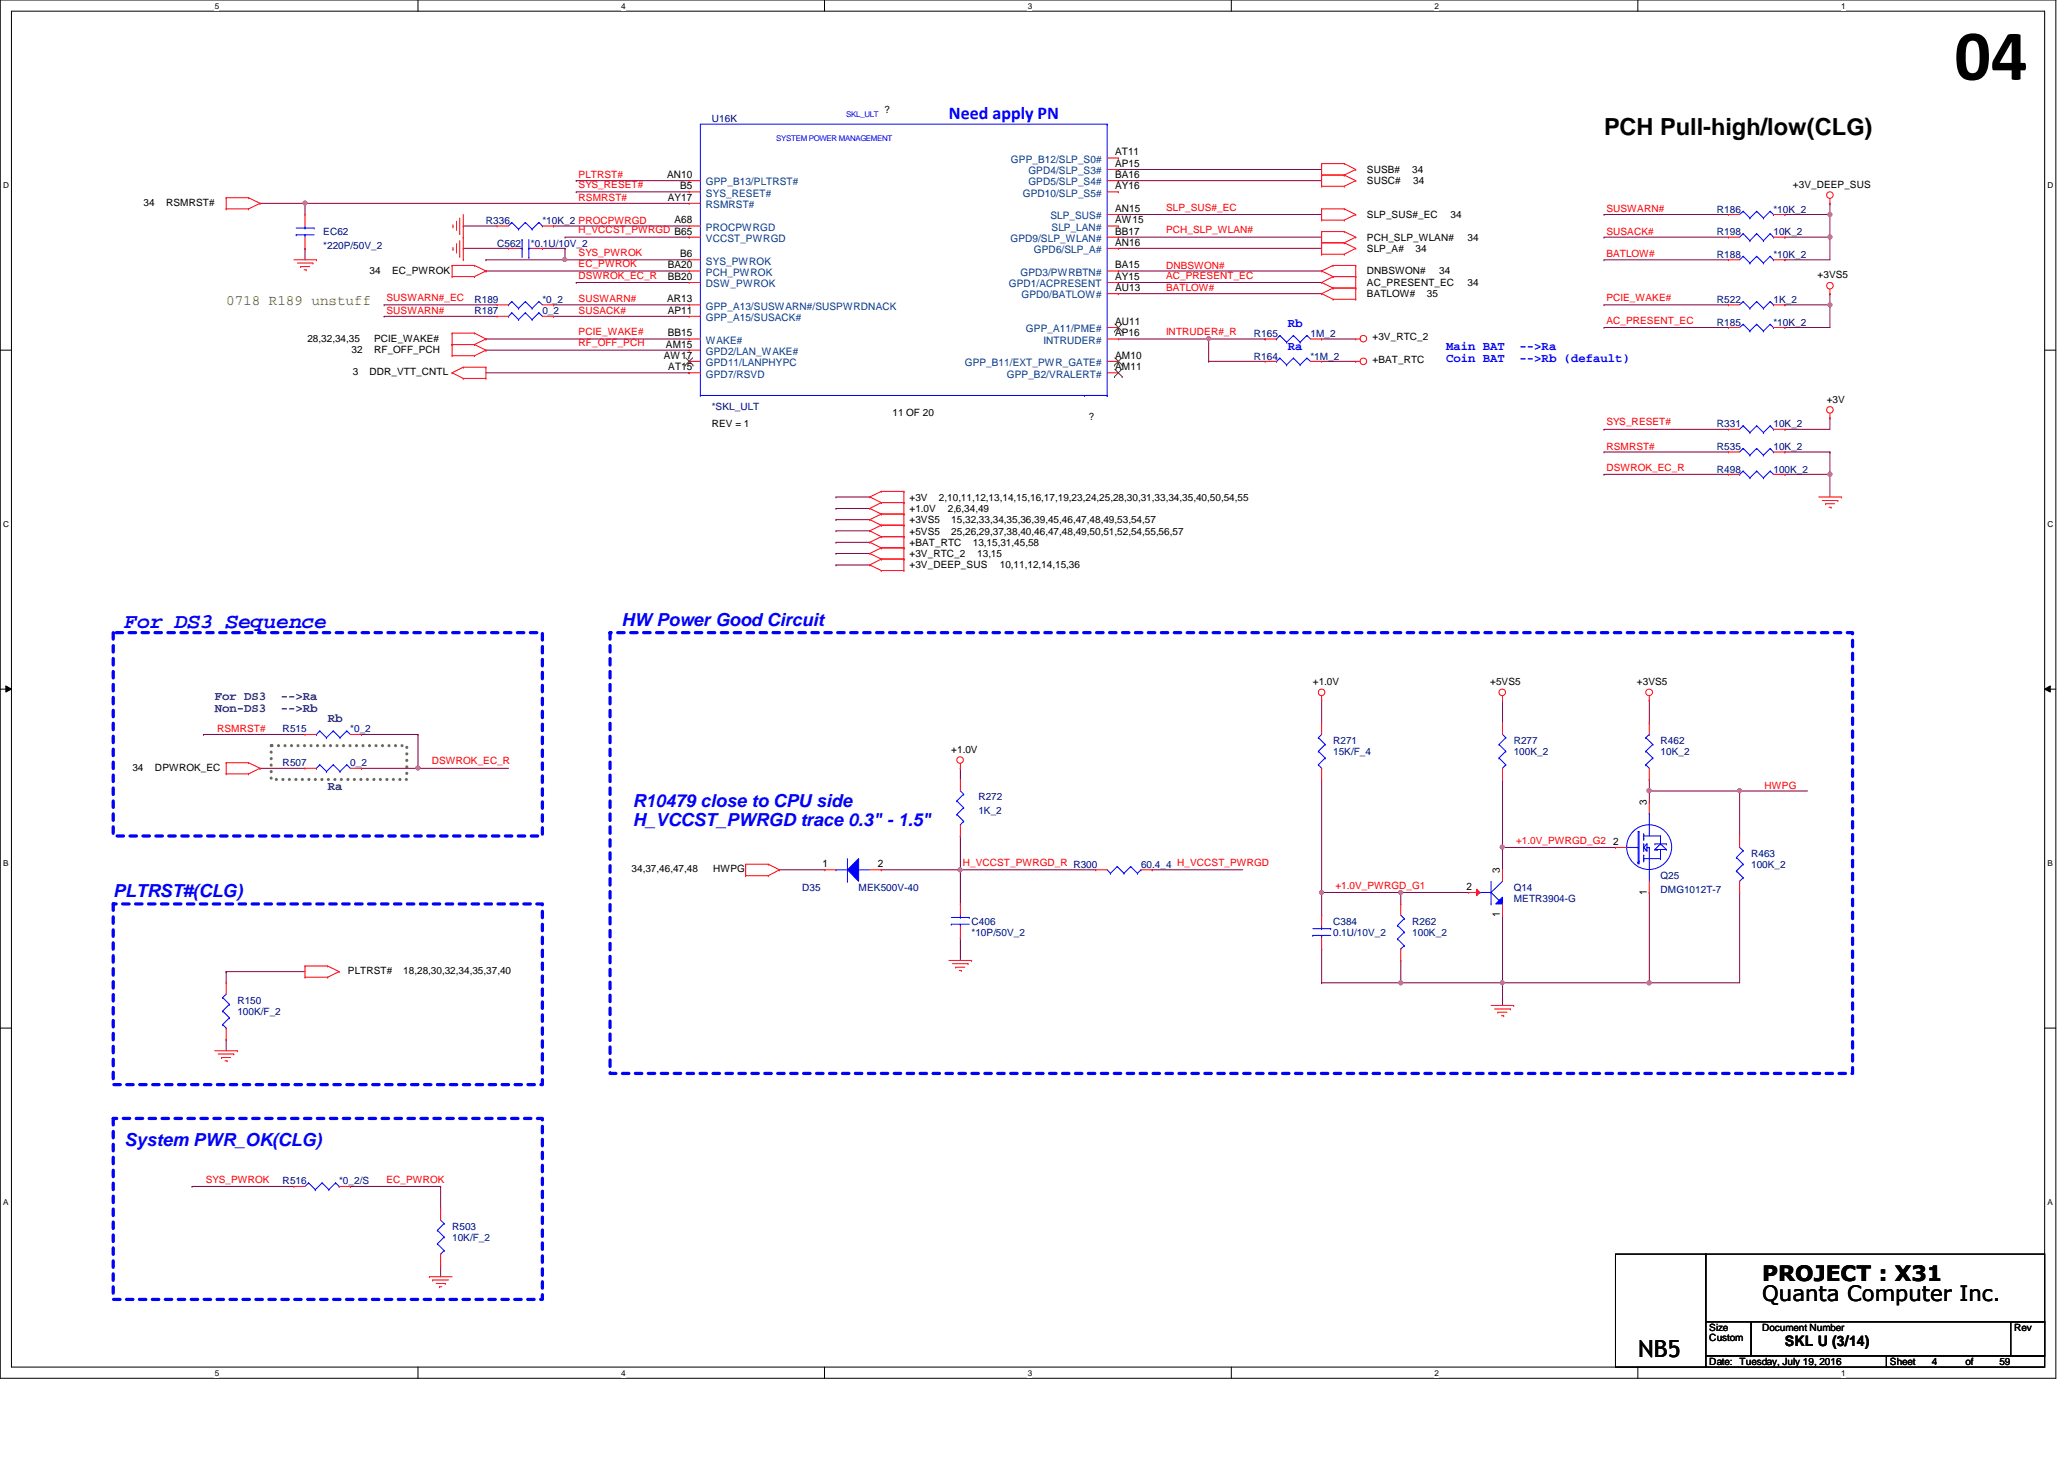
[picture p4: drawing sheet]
<svg xmlns="http://www.w3.org/2000/svg" width="297mm" height="210mm" viewBox="0 0 297 210" stroke-linecap="round" stroke-linejoin="round" font-family="sans-serif">
<defs><g id="words">
<text font-size="10.4" x="281.3" y="11.5">04</text>
<g font-size="3.4">
<text x="230.8" y="19.4">PCH Pull-high/low(CLG)</text>
<text x="235.8" y="195.2">NB5</text>
</g>
<text font-size="3" fill="#00f" x="17.9" y="90.3">For DS3 Sequence</text>
<g font-size="3">
<text x="253.6" y="184.3">PROJECT : X31</text>
<text x="253.6" y="187.2">Quanta Computer Inc.</text>
</g>
<g font-size="2.6" fill="#00f">
<text x="136.6" y="17.1">Need apply PN</text>
<text x="89.4" y="90.1">HW Power Good Circuit</text>
<text x="91.1" y="116.1">R10479 close to CPU side</text>
<text x="91.1" y="118.8">H_VCCST_PWRGD trace 0.3&quot; - 1.5&quot;</text>
<text x="16.3" y="129.1">PLTRST#(CLG)</text>
<text x="17.9" y="164.9">System PWR_OK(CLG)</text>
</g>
<text font-size="2.1" fill="#808000" x="32.6" y="43.9">0718 R189 unstuff</text>
<text font-size="2.1" x="256.9" y="193.7">SKL U (3/14)</text>
<g font-size="1.8" fill="#00f">
<text x="185.3" y="47">Rb</text>
<text x="185.3" y="50.3">Ra</text>
<text x="208.1" y="50.3">Main BAT</text>
<text x="208.1" y="52.1">Coin BAT</text>
<text x="218.7" y="50.3">--&gt;Ra</text>
<text x="218.7" y="52.1">--&gt;Rb (default)</text>
</g>
<g font-size="1.8" fill="#400080">
<text x="30.9" y="100.7">For DS3</text>
<text x="40.4" y="100.7">--&gt;Ra</text>
<text x="30.9" y="102.4">Non-DS3</text>
<text x="40.4" y="102.4">--&gt;Rb</text>
<text x="47.2" y="103.9">Rb</text>
<text x="47.2" y="113.7">Ra</text>
</g>
<g font-size="1.5" fill="#004080">
<text x="145.5" y="23.4">GPP_B12/SLP_S0#</text>
<text x="101.6" y="26.7">GPP_B13/PLTRST#</text>
<text x="101.6" y="28.3">SYS_RESET#</text>
<text x="101.6" y="29.9">RSMRST#</text>
<text x="147.2" y="28.3">GPD10/SLP_S5#</text>
<text x="148" y="25.1">GPD4/SLP_S3#</text>
<text x="148" y="26.7">GPD5/SLP_S4#</text>
<text x="101.6" y="33.2">PROCPWRGD</text>
<text x="101.6" y="34.8">VCCST_PWRGD</text>
<text x="145.4" y="34.8">GPD9/SLP_WLAN#</text>
<text x="151.2" y="31.5">SLP_SUS#</text>
<text x="151.3" y="33.2">SLP_LAN#</text>
<text x="101.6" y="38.1">SYS_PWROK</text>
<text x="101.6" y="39.7">PCH_PWROK</text>
<text x="101.6" y="41.3">DSW_PWROK</text>
<text x="145.2" y="41.3">GPD1/ACPRESENT</text>
<text x="146.9" y="39.7">GPD3/PWRBTN#</text>
<text x="148.8" y="36.4">GPD6/SLP_A#</text>
<text x="101.6" y="44.5">GPP_A13/SUSWARN#/SUSPWRDNACK</text>
<text x="101.6" y="46.2">GPP_A15/SUSACK#</text>
<text x="147" y="42.9">GPD0/BATLOW#</text>
<text x="147.7" y="47.8">GPP_A11/PME#</text>
<text x="101.6" y="49.4">WAKE#</text>
<text x="101.6" y="51.1">GPD2/LAN_WAKE#</text>
<text x="101.6" y="52.7">GPD11/LANPHYPC</text>
<text x="138.9" y="52.7">GPP_B11/EXT_PWR_GATE#</text>
<text x="150.2" y="49.4">INTRUDER#</text>
<text x="101.6" y="54.3">GPD7/RSVD</text>
<text x="144.9" y="54.3">GPP_B2/VRALERT#</text>
</g>
<g font-size="1.5">
<text x="160.5" y="22.4">AT11</text>
<text x="96" y="25.6">AN10</text>
<text x="96.1" y="28.9">AY17</text>
<text x="97.9" y="27.2">B5</text>
<text x="160.5" y="24">AP15</text>
<text x="160.5" y="25.6">BA16</text>
<text x="160.5" y="27.2">AY16</text>
<text x="97.1" y="32.1">A68</text>
<text x="160.5" y="30.5">AN15</text>
<text x="160.5" y="32.1">AW15</text>
<text x="160.5" y="33.7">BB17</text>
<text x="160.5" y="35.3">AN16</text>
<text x="96.1" y="38.6">BA20</text>
<text x="96.1" y="40.3">BB20</text>
<text x="97.9" y="37">B6</text>
<text x="160.5" y="38.6">BA15</text>
<text x="160.5" y="40.3">AY15</text>
<text x="160.5" y="41.9">AU13</text>
<text x="96" y="43.5">AR13</text>
<text x="96.1" y="45.1">AP11</text>
<text x="160.5" y="46.7">AU11</text>
<text x="95.5" y="51.6">AW17</text>
<text x="95.8" y="50">AM15</text>
<text x="96.1" y="48.4">BB15</text>
<text x="96.2" y="53.3">AT15</text>
<text x="160.5" y="48.4">AP16</text>
<text x="160.5" y="51.6">AM10</text>
<text x="160.5" y="53.3">AM11</text>
<text x="237" y="115.9" transform="rotate(-90 237 115.9)">3</text>
<text x="118.4" y="124.8">1</text>
<text x="126.3" y="124.8">2</text>
<text x="215.9" y="125.6" transform="rotate(-90 215.9 125.6)">3</text>
<text x="232.2" y="121.5">2</text>
<text x="211" y="128">2</text>
<text x="215.9" y="132" transform="rotate(-90 215.9 132)">1</text>
<text x="237" y="128.7" transform="rotate(-90 237 128.7)">1</text>
</g>
<g font-size="1.4" fill="#000080">
<text x="102.4" y="17.6">U16K</text>
<text x="46.5" y="33.9">EC62</text>
<text x="46.5" y="35.8">*220P/50V_2</text>
<text x="69.9" y="32.2">R336</text>
<text x="71.5" y="35.5">C562</text>
<text x="76.4" y="35.5">*0.1U/10V_2</text>
<text x="78.1" y="32.2">*10K_2 PROCPWRGD</text>
<text x="247.1" y="33.9">R198</text>
<text x="247.1" y="30.6">R186</text>
<text x="255.2" y="33.9">10K_2</text>
<text x="255.2" y="30.6">*10K_2</text>
<text x="247.1" y="37.1">R188</text>
<text x="255.2" y="37.1">*10K_2</text>
<text x="68.3" y="45.2">R187</text>
<text x="68.3" y="43.6">R189</text>
<text x="78.1" y="45.2">0_2</text>
<text x="78.1" y="43.6">*0_2</text>
<text x="247.1" y="43.6">R522</text>
<text x="247.1" y="46.9">R185</text>
<text x="255.2" y="43.6">1K_2</text>
<text x="255.2" y="46.9">*10K_2</text>
<text x="180.5" y="51.7">R164</text>
<text x="180.5" y="48.5">R165</text>
<text x="188.6" y="51.7">*1M_2</text>
<text x="188.6" y="48.5">1M_2</text>
<text x="102.4" y="59.1">*SKL_ULT</text>
<text x="247.1" y="64.7">R535</text>
<text x="247.1" y="61.5">R331</text>
<text x="255.2" y="64.7">10K_2</text>
<text x="255.2" y="61.5">10K_2</text>
<text x="247.1" y="68">R498</text>
<text x="255.2" y="68">100K_2</text>
<text x="40.7" y="105.4">R515</text>
<text x="50.4" y="105.4">*0_2</text>
<text x="191.9" y="107">R271</text>
<text x="217.8" y="107">R277</text>
<text x="239" y="107">R462</text>
<text x="40.7" y="110.2">R507</text>
<text x="50.4" y="110.2">0_2</text>
<text x="191.9" y="108.6">15K/F_4</text>
<text x="217.8" y="108.6">100K_2</text>
<text x="239" y="108.6">10K_2</text>
<text x="140.8" y="115.1">R272</text>
<text x="140.8" y="117.1">1K_2</text>
<text x="164.2" y="124.9">60.4_4 H_VCCST_PWRGD</text>
<text x="252" y="123.3">R463</text>
<text x="252" y="124.9">100K_2</text>
<text x="115.4" y="128.1">D35</text>
<text x="123.6" y="128.1">MEK500V-40</text>
<text x="217.8" y="128.1">Q14</text>
<text x="217.8" y="129.8">METR3904-G</text>
<text x="239" y="126.5">Q25</text>
<text x="239" y="128.4">DMG1012T-7</text>
<text x="139.8" y="133">C406</text>
<text x="139.8" y="134.6">*10P/50V_2</text>
<text x="191.9" y="133">C384</text>
<text x="191.9" y="134.6">0.1U/10V_2</text>
<text x="203.2" y="133">R262</text>
<text x="203.2" y="134.6">100K_2</text>
<text x="34.2" y="144.4">R150</text>
<text x="34.2" y="146">100K/F_2</text>
<text x="40.7" y="170.4">R516</text>
<text x="48.8" y="170.4">*0_2/S</text>
<text x="65.1" y="176.9">R503</text>
<text x="65.1" y="178.5">10K/F_2</text>
</g>
<g font-size="1.4">
<text x="127.3" y="16.3">?</text>
<text x="20.7" y="29.6">34</text>
<text x="23.9" y="29.6">RSMRST#</text>
<text x="196.7" y="26.5">SUSC#</text>
<text x="196.7" y="24.9">SUSB#</text>
<text x="203.2" y="24.9">34</text>
<text x="203.4" y="26.5">34</text>
<text x="258" y="27">+3V_DEEP_SUS</text>
<text x="196.7" y="31.4">SLP_SUS#_EC</text>
<text x="196.7" y="34.7">PCH_SLP_WLAN#</text>
<text x="208.7" y="31.4">34</text>
<text x="211.2" y="34.7">34</text>
<text x="53.2" y="39.4">34</text>
<text x="56.4" y="39.4">EC_PWROK</text>
<text x="196.7" y="39.4">DNBSWON#</text>
<text x="196.7" y="36.3">SLP_A#</text>
<text x="196.7" y="41.1">AC_PRESENT_EC</text>
<text x="203.7" y="36.3">34</text>
<text x="207.1" y="39.4">34</text>
<text x="211.2" y="41.1">34</text>
<text x="261.6" y="40">+3VS5</text>
<text x="196.7" y="42.8">BATLOW#</text>
<text x="205.4" y="42.8">35</text>
<text x="44.2" y="49.1">28,32,34,35</text>
<text x="50.6" y="50.8">32</text>
<text x="53.8" y="49.1">PCIE_WAKE#</text>
<text x="53.8" y="50.8">RF_OFF_PCH</text>
<text x="197.5" y="49">+3V_RTC_2</text>
<text x="197.5" y="52.2">+BAT_RTC</text>
<text x="50.8" y="54">3</text>
<text x="53.2" y="54">DDR_VTT_CNTL</text>
<text x="128.4" y="59.9">11 OF 20</text>
<text x="262.9" y="57.9">+3V</text>
<text x="102.4" y="61.5">REV = 1</text>
<text x="156.7" y="60.4">?</text>
<text x="130.9" y="72.1">+3V</text>
<text x="130.9" y="75.3">+3VS5</text>
<text x="130.9" y="73.7">+1.0V</text>
<text x="130.9" y="76.9">+5VS5</text>
<text x="135.1" y="72.1">2,10,11,12,13,14,15,16,17,19,23,24,25,28,30,31,33,34,35,40,50,54,55</text>
<text x="136.4" y="73.7">2,6,34,49</text>
<text x="136.9" y="75.3">15,32,33,34,35,36,39,45,46,47,48,49,53,54,57</text>
<text x="136.9" y="76.9">25,26,29,37,38,40,46,47,48,49,50,51,52,54,55,56,57</text>
<text x="130.9" y="80.2">+3V_RTC_2</text>
<text x="130.9" y="81.8">+3V_DEEP_SUS</text>
<text x="130.9" y="78.6">+BAT_RTC</text>
<text x="140" y="78.6">13,15,31,45,58</text>
<text x="140.6" y="80.2">13,15</text>
<text x="143.9" y="81.8">10,11,12,14,15,36</text>
<text x="188.9" y="98.6">+1.0V</text>
<text x="214.5" y="98.6">+5VS5</text>
<text x="235.6" y="98.6">+3VS5</text>
<text x="19" y="110.9">34</text>
<text x="22.3" y="110.9">DPWROK_EC</text>
<text x="136.9" y="108.3">+1.0V</text>
<text x="90.9" y="125.5">34,37,46,47,48</text>
<text x="102.6" y="125.5">HWPG</text>
<text x="50.1" y="140.2">PLTRST#</text>
<text x="58" y="140.2">18,28,30,32,34,35,37,40</text>
<text x="246" y="191.5">Size</text>
<text x="253.6" y="191.5">Document Number</text>
<text x="289.9" y="191.5">Rev</text>
<text x="246" y="193">Custom</text>
<text x="246" y="196.4">Date: Tuesday, July 19, 2016</text>
<text x="272" y="196.4">Sheet</text>
<text x="278" y="196.4">4</text>
<text x="282.9" y="196.4">of</text>
<text x="287.7" y="196.4">59</text>
</g>
<g font-size="1.4" fill="#f00">
<text x="83.3" y="27.1">SYS_RESET#</text>
<text x="83.3" y="25.7">PLTRST#</text>
<text x="83.3" y="28.9">RSMRST#</text>
<text x="83.3" y="33.6">H_VCCST_PWRGD B65</text>
<text x="167.8" y="30.3">SLP_SUS#_EC</text>
<text x="167.8" y="33.6">PCH_SLP_WLAN#</text>
<text x="231.2" y="33.8">SUSACK#</text>
<text x="231.2" y="30.5">SUSWARN#</text>
<text x="83.3" y="36.8">SYS_PWROK</text>
<text x="83.3" y="38.4">EC_PWROK</text>
<text x="83.3" y="40.1">DSWROK_EC_R</text>
<text x="167.8" y="38.7">DNBSWON#</text>
<text x="167.8" y="40.1">AC_PRESENT_EC</text>
<text x="167.8" y="41.9">BATLOW#</text>
<text x="231.2" y="37">BATLOW#</text>
<text x="55.6" y="45.2">SUSWARN#</text>
<text x="55.6" y="43.3">SUSWARN#_EC</text>
<text x="83.3" y="45.2">SUSACK#</text>
<text x="83.3" y="43.5">SUSWARN#</text>
<text x="231.2" y="43.3">PCIE_WAKE#</text>
<text x="231.2" y="46.6">AC_PRESENT_EC</text>
<text x="83.3" y="48.2">PCIE_WAKE#</text>
<text x="83.3" y="49.8">RF_OFF_PCH</text>
<text x="167.8" y="48.2">INTRUDER#_R</text>
<text x="231.2" y="64.7">RSMRST#</text>
<text x="231.2" y="61.2">SYS_RESET#</text>
<text x="231.2" y="67.7">DSWROK_EC_R</text>
<text x="31.2" y="105.3">RSMRST#</text>
<text x="62.1" y="110">DSWROK_EC_R</text>
<text x="254" y="113.5">HWPG</text>
<text x="138.6" y="124.6">H_VCCST_PWRGD_R R300</text>
<text x="218.2" y="121.4">+1.0V_PWRGD_G2</text>
<text x="192.2" y="127.8">+1.0V_PWRGD_G1</text>
<text x="29.6" y="170.1">SYS_PWROK</text>
<text x="55.6" y="170.1">EC_PWROK</text>
</g>
<g font-size="1.2">
<text x="30.9" y="1.2">5</text>
<text x="89.4" y="1.2">4</text>
<text x="147.9" y="1.2">3</text>
<text x="206.5" y="1.2">2</text>
<text x="265" y="1.2">1</text>
<text x=".5" y="27.1">D</text>
<text x="294.7" y="27.1">D</text>
<text x=".5" y="75.8">C</text>
<text x="294.7" y="75.8">C</text>
<text x=".5" y="124.6">B</text>
<text x="294.7" y="124.6">B</text>
<text x=".5" y="173.4">A</text>
<text x="294.7" y="173.4">A</text>
<text x="30.9" y="197.9">5</text>
<text x="89.4" y="197.9">4</text>
<text x="147.9" y="197.9">3</text>
<text x="206.5" y="197.9">2</text>
<text x="265" y="197.9">1</text>
</g>
<g font-size="1.1" fill="#00f">
<text x="121.8" y="16.9">SKL_ULT</text>
<text x="111.7" y="20.3">SYSTEM POWER MANAGEMENT</text>
</g>
</g></defs>
<path d="M0 0h295.9v198.3h-295.9zM1.6 1.6h292.7v195.1h-292.7z" fill="none" stroke="#000" stroke-width=".14"/>
<g fill="#fff">
<path d="M30.9 .2h.6v1.3h-.6z"/>
<path d="M30.9 196.8h.6v1.4h-.6z"/>
</g>
<path d="M60.2 0v1.6M60.2 196.7v1.6" fill="none" stroke="#000" stroke-width=".14"/>
<g fill="#fff">
<path d="M89.4 .2h.6v1.3h-.6z"/>
<path d="M89.4 196.8h.6v1.4h-.6z"/>
</g>
<path d="M118.7 0v1.6M118.7 196.7v1.6" fill="none" stroke="#000" stroke-width=".14"/>
<g fill="#fff">
<path d="M147.9 .2h.6v1.3h-.6z"/>
<path d="M147.9 196.8h.6v1.4h-.6z"/>
</g>
<path d="M177.2 0v1.6M177.2 196.7v1.6" fill="none" stroke="#000" stroke-width=".14"/>
<g fill="#fff">
<path d="M206.5 .2h.5v1.3h-.5z"/>
<path d="M206.5 196.8h.5v1.4h-.5z"/>
</g>
<path d="M235.7 0v1.6M235.7 196.7v1.6" fill="none" stroke="#000" stroke-width=".14"/>
<g fill="#fff">
<path d="M265 .2h.6v1.3h-.6z"/>
<path d="M265 196.8h.6v1.4h-.6z"/>
<path d="M.5 26h.8v1.3h-.8z"/>
<path d="M294.7 26h.8v1.3h-.8z"/>
<path d="M.5 74.8h.8v1.3h-.8z"/>
<path d="M294.7 74.8h.8v1.3h-.8z"/>
</g>
<path d="M0 50.4h1.6M294.3 50.4h1.6" fill="none" stroke="#000" stroke-width=".14"/>
<g fill="#fff">
<path d="M.5 123.5h.7v1.3h-.7z"/>
<path d="M294.7 123.5h.7v1.3h-.7z"/>
</g>
<path d="M0 99.1h1.6M.8 98.7l.8 .4-.8 .5zM294.3 99.1l.8-.4v.9zM294.3 99.1h1.6" fill="none" stroke="#000" stroke-width=".14"/>
<path d="M.8 98.7l.8 .4-.8 .5zM294.3 99.1l.8-.4v.9z" fill="#000"/>
<g fill="#fff">
<path d="M.5 172.3h.7v1.3h-.7z"/>
<path d="M294.7 172.3h.7v1.3h-.7z"/>
</g>
<path d="M0 147.9h1.6M294.3 147.9h1.6" fill="none" stroke="#000" stroke-width=".14"/>
<path d="M16.3 91h61.8v29.3h-61.8zM87.8 91h178.8v63.4h-178.8zM16.3 130h61.8v26h-61.8zM16.3 160.9h61.8v26h-61.8z" fill="none" stroke="#00f" stroke-width=".47" stroke-dasharray=".9 .9"/>
<path d="M39 107.3h19.5v4.8h-19.5z" fill="none" stroke="#808040" stroke-width=".47" stroke-dasharray="0 .9"/>
<g fill="none" stroke="#800040" stroke-width=".14">
<path d="M66.7 32.5h.1M66.7 35.7h.1M66.7 32.5h4.8M66.7 35.7h6.5M69.9 37.4h.1M69.9 37.4h29.3M78.1 35.7h.1M78.1 35.7h3.2M79.7 32.5h.1M79.7 32.5h19.5M81.3 35.7h.1M81.3 37.4h.1"/>
<path d="M81.3 35.7v1.7M82.9 27.6h.1M82.9 27.6h16.3"/>
</g>
<circle cx="81.3" cy="37.3" r=".3" fill="#f0f"/>
<circle cx="81.3" cy="37.3" r=".3" fill="none" stroke="#f0f" stroke-width=".14"/>
<g fill="none" stroke="#800040" stroke-width=".14">
<path d="M37.4 29.3h.1M37.4 29.3h6.5M69.9 39h.1M69.9 39h29.3M81.3 34.1h.1M81.3 34.1h17.9M82.9 26h.1M82.9 26h16.3M160.9 39h.1M160.9 30.9h.1M160.9 35.7h.1M160.9 24.4h.1"/>
<path d="M160.9 26h.1M160.9 39h29.3M160.9 26h29.3M160.9 30.9h29.3M160.9 35.7h29.3M160.9 24.4h29.3M263.4 29.3h.1M263.4 29.3v1.6M69.9 48.8h.1M69.9 48.8h29.3M82.9 40.6h.1M82.9 40.6h16.3"/>
<path d="M160.9 48.8h13M173.9 48.8h.1M190.2 48.8h.1M190.2 48.8h4.9M138.2 125.1h.1M138.2 125.1v4.9M138.2 125.1h19.5"/>
</g>
<circle cx="138.2" cy="125.1" r=".3" fill="#f0f"/>
<circle cx="138.2" cy="125.1" r=".3" fill="none" stroke="#f0f" stroke-width=".14"/>
<path d="M230.8 68.2h.1M230.8 68.2h17.9M256.9 68.2h.1M256.9 68.2h6.5M138.2 110.5h.1M138.2 110.5v1.6M112.2 125.1h.1M112.2 125.1h6.5M126.8 125.1h.1M126.8 125.1h11.4M138.2 134.9h.1M138.2 134.9v3.3" fill="none" stroke="#800040" stroke-width=".14"/>
<circle cx="263.4" cy="68.2" r=".3" fill="#f0f"/>
<circle cx="263.4" cy="68.2" r=".3" fill="none" stroke="#f0f" stroke-width=".14"/>
<g fill="none" stroke="#800040" stroke-width=".14">
<path d="M230.8 65h.1M230.8 65h17.9M256.9 65h.1M256.9 65h6.5M263.4 68.2h.1M263.4 65h.1M263.4 65v6.5M29.3 105.7h.1M29.3 105.7h14.6M52 110.5h.1M52 110.5h8.2M32.6 139.8h.1"/>
<path d="M32.6 139.8v1.6M32.6 149.5h.1M32.6 149.5v1.7"/>
</g>
<circle cx="60.2" cy="110.5" r=".3" fill="#f0f"/>
<circle cx="60.2" cy="110.5" r=".3" fill="none" stroke="#f0f" stroke-width=".14"/>
<g fill="none" stroke="#800040" stroke-width=".14">
<path d="M43.9 35.7h.1M43.9 29.3h.1M43.9 29.3v1.6M43.9 35.7v1.7M43.9 29.3h55.3M160.9 40.6h.1M160.9 42.2h.1M160.9 40.6h29.3M160.9 42.2h29.3M37.4 110.5h.1M37.4 110.5h6.5M52 105.7h.1"/>
<path d="M52 105.7h8.2M60.2 105.7h.1M60.2 110.5h.1M60.2 110.5h13M60.2 105.7v4.8"/>
</g>
<circle cx="43.9" cy="29.2" r=".3" fill="#f0f"/>
<circle cx="43.9" cy="29.2" r=".3" fill="none" stroke="#f0f" stroke-width=".14"/>
<path d="M256.9 34.1h.1M256.9 34.1h6.5" fill="none" stroke="#800040" stroke-width=".14"/>
<circle cx="263.3" cy="34.1" r=".31" fill="#f0f"/>
<circle cx="263.3" cy="34.1" r=".31" fill="none" stroke="#f0f" stroke-width=".14"/>
<path d="M230.8 34.1h.1M230.8 30.9h.1M230.8 34.1h17.9M230.8 30.9h17.9M256.9 30.9h.1M256.9 30.9h6.5M263.4 30.9h.1M263.4 30.9v3.2" fill="none" stroke="#800040" stroke-width=".14"/>
<circle cx="263.4" cy="30.9" r=".3" fill="#f0f"/>
<circle cx="263.4" cy="30.9" r=".3" fill="none" stroke="#f0f" stroke-width=".14"/>
<g fill="none" stroke="#800040" stroke-width=".14">
<path d="M230.8 37.4h.1M230.8 37.4h17.9M256.9 37.4h.1M263.4 34.1h.1M263.4 34.1v3.3h-6.5M230.8 61.8h.1M230.8 61.8h17.9M256.9 61.8h.1M263.4 60.1h.1M263.4 60.1v1.7h-6.5M216.2 112.1h.1M216.2 112.1v9.8"/>
<path d="M165.8 125.1h.1M165.8 125.1h13.1M216.2 131.7h.1M216.2 121.9h.1M216.2 131.7v9.7M216.2 121.9h16.3"/>
</g>
<circle cx="216.2" cy="121.9" r=".3" fill="#f0f"/>
<circle cx="216.2" cy="121.9" r=".3" fill="none" stroke="#f0f" stroke-width=".14"/>
<path d="M190.2 112.1v16.3M190.2 128.4h.1M216.2 121.9h.1M216.2 121.9v3.2" fill="none" stroke="#800040" stroke-width=".14"/>
<circle cx="190.2" cy="128.4" r=".3" fill="#f0f"/>
<circle cx="190.2" cy="128.4" r=".3" fill="none" stroke="#f0f" stroke-width=".14"/>
<path d="M201.6 128.4h.1M201.6 128.4h9.8" fill="none" stroke="#800040" stroke-width=".14"/>
<circle cx="201.6" cy="128.4" r=".3" fill="#f0f"/>
<circle cx="201.6" cy="128.4" r=".3" fill="none" stroke="#f0f" stroke-width=".14"/>
<path d="M190.2 136.5h.1M190.2 136.5v4.9M201.6 128.4h.1M201.6 138.2h.1M201.6 128.4v1.6M201.6 138.2v3.2M190.2 141.4h.1M190.2 141.4h26M201.6 141.4h.1M216.2 141.4h.1M216.2 141.4v3.3" fill="none" stroke="#800040" stroke-width=".14"/>
<circle cx="201.6" cy="141.4" r=".3" fill="#f0f"/>
<circle cx="201.6" cy="141.4" r=".3" fill="none" stroke="#f0f" stroke-width=".14"/>
<path d="M190.2 100.8h.1M190.2 100.8v3.2M216.2 100.8h.1M216.2 100.8v3.2M237.4 112.1h.1M237.4 112.1v1.7M250.4 128.4h.1M250.4 128.4v13M216.2 141.4h.1M216.2 141.4h21.2" fill="none" stroke="#800040" stroke-width=".14"/>
<circle cx="237.3" cy="141.4" r=".31" fill="#f0f"/>
<circle cx="237.3" cy="141.4" r=".31" fill="none" stroke="#f0f" stroke-width=".14"/>
<circle cx="216.2" cy="141.4" r=".3" fill="#f0f"/>
<circle cx="216.2" cy="141.4" r=".3" fill="none" stroke="#f0f" stroke-width=".14"/>
<path d="M237.4 113.8h.1M237.4 113.8h13M237.4 128.4h.1M237.4 128.4v13M237.4 141.4h.1M237.4 141.4h13" fill="none" stroke="#800040" stroke-width=".14"/>
<circle cx="250.4" cy="113.7" r=".3" fill="#f0f"/>
<circle cx="250.4" cy="113.7" r=".3" fill="none" stroke="#f0f" stroke-width=".14"/>
<circle cx="237.3" cy="113.7" r=".31" fill="#f0f"/>
<circle cx="237.3" cy="113.7" r=".31" fill="none" stroke="#f0f" stroke-width=".14"/>
<g fill="none" stroke="#800040" stroke-width=".14">
<path d="M160.9 34.1h.1M160.9 34.1h29.3M69.9 50.4h.1M69.9 53.6h29.3M69.9 50.4h29.3M99.2 53.6h.1M256.9 43.9h.1M263.4 42.2h.1M263.4 42.2v1.7h-6.5M237.4 113.8h.1M237.4 100.8h.1M237.4 100.8v3.2"/>
<path d="M237.4 113.8v1.6M250.4 113.8h.1M250.4 113.8v6.5M250.4 113.8h9.7M32.6 139.8h.1M32.6 139.8h11.3M138.2 120.3h.1M138.2 120.3v4.8"/>
</g>
<circle cx="263.4" cy="43.9" r=".3" fill="#f0f"/>
<circle cx="263.4" cy="43.9" r=".3" fill="none" stroke="#f0f" stroke-width=".14"/>
<g fill="none" stroke="#800040" stroke-width=".14">
<path d="M55.3 45.5h.1M55.3 45.5h16.2M79.7 45.5h.1M79.7 43.9h.1M79.7 43.9h19.5M79.7 45.5h19.5M173.9 52h.1M173.9 48.8h.1M173.9 52h8.2M173.9 48.8v3.2M190.2 52h4.9M195.1 52h.1"/>
<path d="M230.8 43.9h.1M230.8 47.1h.1M230.8 43.9h17.9M230.8 47.1h17.9M256.9 47.1h.1M263.4 43.9h.1M263.4 43.9v3.2h-6.5M120.3 76.4h.1M120.3 71.5h.1M120.3 74.8h.1M120.3 79.6h.1M120.3 73.2h.1"/>
<path d="M120.3 76.4h4.9M120.3 71.5h4.9M120.3 74.8h4.9M120.3 79.6h4.9M120.3 73.2h4.9M120.3 81.3h.1M120.3 81.3h4.9M190.2 131.7h.1M190.2 128.4h.1M190.2 128.4v3.3M190.2 128.4h11.4M27.6 170.7h.1"/>
<path d="M27.6 170.7h14.7M50.4 170.7h.1M50.4 170.7h13M63.4 170.7h.1M63.4 170.7v3.2M63.4 182h.1M63.4 182v1.7"/>
</g>
<circle cx="173.9" cy="48.7" r=".3" fill="#f0f"/>
<circle cx="173.9" cy="48.7" r=".3" fill="none" stroke="#f0f" stroke-width=".14"/>
<path d="M55.3 43.9h.1M55.3 43.9h16.2M173.9 48.8h8.2M182.1 48.8h.1M120.3 78h.1M120.3 78h4.9" fill="none" stroke="#800040" stroke-width=".14"/>
<g fill="none" stroke="#f00" stroke-width=".14">
<path d="M32.6 30.1h.1M32.6 28.4h.1M32.6 28.4h3.2M32.6 30.1h3.2M32.6 28.4v1.7M35.8 28.4h.1M35.8 30.1h.1M35.8 28.4l1.6 .9M37.4 29.3h.1M37.4 29.3l-1.6 .8M42.3 37.4h3.2M42.8 37.8h2.2"/>
<path d="M43.3 38.4h.1M43.3 38.4h1.3M43.8 38.8h.3M44.1 38.8h.1M45 37.8h.1M45.5 37.4h.1M65.1 39.8h.1M65.1 38.2h.1M65.1 38.2h3.2M65.1 39.8h3.2M65.1 38.2v1.6M65.2 32.6h.1"/>
<path d="M65.2 35.9h.1M65.2 32.3v.3M65.2 35.6v.3M65.7 31.8h.1M65.7 35.1h.1M65.7 31.8v1.3M65.7 35.1v1.3M66.2 33.6h.1M66.2 36.9h.1M66.2 31.4v2.2M66.2 34.6v2.3M66.7 34.1h.1"/>
<path d="M66.7 37.4h.1M66.7 30.9v6.5M68.3 38.2h.1M68.3 39.8h.1M68.3 38.2l1.6 .8M69.9 39h.1M69.9 39l-1.6 .8M190.2 39h.1M190.2 31.7h.1M190.2 30.1h.1M190.2 36.6h.1M190.2 34.9h.1"/>
<path d="M190.2 26.8h.1M190.2 25.2h.1M190.2 23.5h.1M190.2 33.3h.1M190.2 30.1h3.3M190.2 39l1.7 .8M190.2 31.7h3.3M190.2 23.5v3.3M190.2 30.1v1.6M190.2 33.3v3.3M190.2 34.9h3.3M190.2 36.6h3.3"/>
<path d="M190.2 25.2h3.3M190.2 26.8h3.3M190.2 23.5h3.3M190.2 33.3h3.3M191.9 38.2h.1M191.9 39.8h.1M191.9 38.2h3.2M191.9 38.2l-1.7 .8M191.9 39.8h3.2M191.9 39.8l-1.7 .8M193.5 30.1h.1M193.5 31.7h.1"/>
<path d="M193.5 34.9h.1M193.5 36.6h.1M193.5 25.2h.1M193.5 26.8h.1M193.5 23.5h.1M193.5 33.3h.1M193.5 30.1l1.6 .8M193.5 34.9l1.6 .8M193.5 25.2l1.6 .8M193.5 23.5l1.6 .9M193.5 33.3l1.6 .8M195.1 39.8h.1"/>
<path d="M195.1 38.2h.1M195.1 30.9h.1M195.1 35.7h.1M195.1 26h.1M195.1 24.4h.1M195.1 34.1h.1M195.1 38.2v4.9M195.1 30.9l-1.6 .8M195.1 35.7l-1.6 .9M195.1 26l-1.6 .8M195.1 24.4l-1.6 .8M195.1 34.1l-1.6 .8"/>
<path d="M263.4 29.3h.1M263.4 28.6v.7M65.1 47.9h.1M65.1 49.6h.1M65.1 53.6h.1M65.1 51.2h.1M65.1 47.9h3.2M65.1 47.9v3.3M65.1 49.6h3.2M65.1 53.6l1.6 .8M65.1 51.2h3.2M66.7 52.8h.1"/>
<path d="M66.7 54.4h.1M66.7 52.8l-1.6 .8M66.7 52.8h3.2M66.7 54.4h3.2M68.3 47.9h.1M68.3 49.6h.1M68.3 51.2h.1M68.3 47.9l1.6 .9M68.3 49.6l1.6 .8M69.9 48.8h.1M69.9 52.8h.1M69.9 54.4h.1"/>
<path d="M69.9 50.4h.1M69.9 48.8l-1.6 .8M69.9 52.8v1.6M69.9 50.4l-1.6 .8M182.1 52h.1M182.1 52h1.6M188.6 52h1.6M190.2 40.6h.1M190.2 42.2h.1M190.2 52h.1M190.2 40.6l1.7 .8M190.2 42.2l1.7 .9"/>
<path d="M191.9 41.4h.1M191.9 43.1h.1M191.9 41.4h3.2M191.9 41.4l-1.7 .8M191.9 43.1h3.2M195.1 41.4h.1M195.1 43.1h.1M195.1 48.8h.1M195.1 52h.1M195.1 48.8h.6M195.1 52h.6M248.7 43.9h.1"/>
<path d="M248.7 43.9h1.7M255.2 43.9h1.7M256.9 43.9h.1M263.4 42.2h.1M263.4 41.6v.6M263.4 59.5v.6M125.2 71.5h.1M125.2 74.8h.1M125.2 79.6h.1M125.2 73.2h.1M125.2 76.4h.1M125.2 78h.1"/>
<path d="M125.2 71.5l1.6 .8M125.2 74.8l1.6 .8M125.2 79.6l1.6 .8M125.2 73.2l1.6 .8M125.2 76.4l1.6 .8M125.2 78l1.6 .8M126.8 70.7h.1M126.8 72.3h.1M126.8 74h.1M126.8 75.6h.1M126.8 78.8h.1M126.8 77.2h.1"/>
<path d="M126.8 70.7l-1.6 .8M126.8 70.7h3.3M126.8 72.3h3.3M126.8 74l-1.6 .8M126.8 74h3.3M126.8 75.6h3.3M126.8 78.8l-1.6 .8M126.8 78.8h3.3M126.8 72.3l-1.6 .9M126.8 75.6l-1.6 .8M126.8 77.2h3.3M126.8 77.2l-1.6 .8"/>
<path d="M130.1 70.7h.1M130.1 72.3h.1M130.1 74h.1M130.1 75.6h.1M130.1 78.8h.1M130.1 77.2h.1M130.1 70.7v11.4M248.7 65h.1M248.7 68.2h.1M248.7 65h1.7M248.7 68.2h1.7M255.2 65h1.7"/>
<path d="M255.2 68.2h1.7M256.9 65h.1M256.9 68.2h.1M261.7 71.5h3.3M262.3 72h2.2M262.7 72.5h.1M262.7 72.5h1.3M263.2 73h.3M263.4 60.1h.1M263.5 73h.1M264.5 72h.1M265 71.5h.1"/>
<path d="M125.2 81.3h.1M125.2 81.3l1.6 .8M126.8 80.4h.1M126.8 82.1h.1M126.8 80.4h3.3M126.8 80.4l-1.6 .9M126.8 82.1h3.3M130.1 80.4h.1M130.1 82.1h.1M32.6 111.3h.1M32.6 109.7h.1M32.6 109.7v1.6"/>
<path d="M32.6 109.7h3.2M32.6 111.3h3.2M35.8 109.7h.1M35.8 111.3h.1M35.8 109.7l1.6 .8M37.4 110.5h.1M37.4 110.5l-1.6 .8M138.2 110.5h.1M138.2 112.1h.1M138.2 109.9v.6M138.2 112.1v1.7M138.2 118.7v1.6"/>
<path d="M190.2 100.8h.1M190.2 104h.1M190.2 112.1h.1M190.2 100.1v.7M190.2 104v1.7M190.2 110.5v1.6M216.2 100.8h.1M216.2 100.1v.7M237.4 100.8h.1M237.4 115.4h.1M237.4 100.1v.7M237.4 115.4v1.6"/>
<path d="M43.9 139h.1M43.9 139h3.3M43.9 139v1.6M47.2 139h.1M47.2 139l1.6 .8M48.8 139.8h.1M48.8 139.8l-1.6 .8M107.3 124.3h.1M107.3 126h.1M107.3 124.3h3.3M107.3 124.3v1.7M107.3 126h3.3"/>
<path d="M110.6 124.3h.1M110.6 126h.1M110.6 124.3l1.6 .8M112.2 125.1h.1M112.2 125.1l-1.6 .9M136.6 138.2h3.2M137.1 138.6h2.2M137.5 139.1h.1M137.5 139.1h1.3M138 139.6h.3M138.2 120.3h.1M138.3 139.6h.1"/>
<path d="M139.3 138.6h.1M139.8 138.2h.1M232.5 121.9h.1M232.5 121.9h1.6M237.4 128.4h.1M237.4 126.8v1.6M30.9 151.2h3.3M31.4 151.6h2.3M31.9 152.1h.1M31.9 152.1h1.3M32.4 152.6h.3M32.7 152.6h.1"/>
<path d="M33.7 151.6h.1M34.2 151.2h.1M43.9 140.6h.1M43.9 140.6h3.3M47.2 140.6h.1M214.6 144.7h3.2M215.1 145.2h2.3M215.6 145.6h.1M215.6 145.6h1.3M216.1 146.1h.3M216.4 146.1h.1M217.4 145.2h.1"/>
<path d="M217.8 144.7h.1M61.8 183.7h.1M61.8 183.7h3.3M62.3 184.1h.1M62.3 184.1h2.3M62.8 184.7h1.3M63.2 185.1h.1M63.2 185.1h.4M64.1 184.7h.1"/>
<circle cx="263.3" cy="28.1" r=".47"/>
<circle cx="196.2" cy="48.7" r=".47"/>
<circle cx="196.2" cy="52" r=".47"/>
<circle cx="263.3" cy="41.1" r=".47"/>
<circle cx="263.3" cy="59" r=".47"/>
<circle cx="190.2" cy="99.6" r=".47"/>
<circle cx="216.2" cy="99.6" r=".47"/>
<circle cx="237.3" cy="99.6" r=".48"/>
<circle cx="138.2" cy="109.3" r=".47"/>
</g>
<path d="M232.5 180.4h13v16.3h-13zM245.5 180.4h48.8v9.8h-48.8zM245.5 190.2h6.5v4.9h-6.5zM245.5 195.1h26v1.6h-26zM252 190.2h42.3v4.9h-42.3zM271.5 195.1h22.8v1.6h-22.8zM289.4 190.2h4.9v4.9h-4.9z" fill="none" stroke="#000" stroke-width=".14"/>
<g fill="none" stroke="#00f" stroke-width=".14">
<path d="M183.7 52h.1M184.2 51.5h.1M184.2 51.5l1 1M184.2 51.5l-.5 .5M185.2 52.5h.1M186.1 51.5h.1M186.1 51.5l1 1M186.1 51.5l-.9 1M187.1 52.5h.1M188.1 51.5h.1M188.1 51.5l.5 .5M188.1 51.5l-1 1"/>
<path d="M250.9 43.4h.1M250.9 43.4l-.5 .5M250.9 43.4l.9 1M251.8 44.4h.1M252.8 43.4h.1M252.8 43.4l-1 1M252.8 43.4l1 1M253.8 44.4h.1M254.8 43.4h.1M254.8 43.4l-1 1M254.8 43.4l.4 .5M255.2 43.9h.1"/>
<path d="M250.4 68.2h.1M250.9 64.5h.1M250.9 67.8h.1M250.9 64.5l-.5 .5M250.9 64.5l.9 1M250.9 67.8l.9 .9M250.9 67.8l-.5 .4M251.8 65.5h.1M251.8 68.7h.1M252.8 64.5h.1M252.8 67.8h.1M252.8 64.5l-1 1"/>
<path d="M252.8 64.5l1 1M252.8 67.8l1 .9M252.8 67.8l-1 .9M253.8 65.5h.1M253.8 68.7h.1M254.8 64.5h.1M254.8 67.8h.1M254.8 64.5l-1 1M254.8 64.5l.4 .5M254.8 67.8l.4 .4M254.8 67.8l-1 .9M255.2 65h.1"/>
<path d="M137.7 115.2h.1M137.7 117.2h.1M137.7 115.2l1 1M137.7 117.2l1 1M138.2 118.7h.1M138.2 113.8l.5 .5M138.7 114.3h.1M138.7 116.2h.1M138.7 118.2h.1M138.7 114.3l-1 .9M138.7 116.2l-1 1M138.7 118.2l-.5 .5"/>
<path d="M189.7 106.1h.1M189.7 108.1h.1M189.7 110h.1M189.7 106.1l1 1M189.7 108.1l1 1M189.7 110l.5 .5M190.2 110.5h.1M190.2 105.7l-.5 .4M190.7 107.1h.1M190.7 109.1h.1M190.7 107.1l-1 1M190.7 109.1l-1 .9"/>
<path d="M235.9 119.6h.1M235.9 119.6h-.1v4.6M235.9 119.6v4.6M236.6 120h.1M236.6 120v.8M237.4 117h.1M237.4 117v3.3M234.1 121.9h1.7M235.8 124h.1M235.8 121.9h.1M235.8 124.2h.1M235.9 123.9h.1"/>
<path d="M235.9 124.2h.1M236.6 120.3h.1M236.6 121.9h.1M236.6 121.4h.1M236.6 122.4h.1M236.6 123h.1M236.6 123.7h.1M236.6 120.6h.1M236.6 120.8h.1M236.6 123.5h.1M236.6 123.9h.1M236.6 120.3h2.4"/>
<path d="M236.6 121.9l.4 .5M236.6 121.4v1M236.6 123v.9M236.6 123.5h2.4M236.9 122.2h.1M237 122.4h.1M237 121.4h.1M237 121.9h.1M237 121.9h.4M237 121.4l-.4 .5M237 121.4v1M237.4 121.9h.1"/>
<path d="M237.4 121.9v4.9M238.2 122.2h.1M238.2 121.4h.1M238.2 122.2h1.6M238.2 121.4h1.6M238.3 122.2h.1M238.5 122.2h.1M239 122.2h.1M239 120.3h.1M239 121.4h.1M239 123.5h.1M239 120.3v1.1"/>
<path d="M239 122.2v1.3M239 121.4l.8 .8M239 121.4l-.8 .8M239.8 122.2h.1M239.8 121.4h.1"/>
<circle cx="237.3" cy="121.9" r="3.2"/>
</g>
<path d="M123.6 123.5v3.3l-1.6-1.7z" fill="#00f"/>
<path d="M120.3 125.1h.1M120.3 125.1h1.7M122 126.8h.1M122 123.5v3.3M123.6 123.5v3.3l-1.6-1.7zM123.6 125.1h.1M123.6 125.1h1.6" fill="none" stroke="#00f" stroke-width=".14"/>
<path d="M118.7 125.1h.1M118.7 125.1h1.6M125.2 125.1h1.6M126.8 125.1h.1" fill="none" stroke="#f00" stroke-width=".14"/>
<path d="M215.7 129.5l.5-.4v.9h-.9z" fill-rule="evenodd" fill="#00f"/>
<path d="M213 128.4h.1M213 128.4h1.6M214.6 128.4h.1M214.6 130h.1M214.6 128.4l1.1 1.1M214.6 126.8v3.2M215.7 129.5l.5-.4v.9h-.9zM215.7 129.5h.1M216.2 126.8l-1.6 1.6" fill="none" stroke="#00f" stroke-width=".14"/>
<path d="M212.5 127.9l.5 .5-.5 .5z" fill="#f00"/>
<g fill="none" stroke="#f00" stroke-width=".14">
<path d="M43.9 35.7h.1M43.9 30.9h.1M43.9 30.9v1.6M43.9 34.1v1.6M71.5 32.5h.1M71.5 32.5h1.7M73.2 35.7h.1M73.2 35.7h1.6M76.4 35.7h1.7M78.1 35.7h.1M78.1 32.5h1.6M79.7 32.5h.1"/>
<path d="M99.2 26h.1M99.2 27.6h.1M99.2 29.3h.1M99.2 32.5h.1M99.2 34.1h.1M99.2 37.4h.1M99.2 39h.1M99.2 26h1.6M99.2 27.6h1.6M99.2 29.3h1.6M99.2 32.5h1.6M99.2 34.1h1.6"/>
<path d="M99.2 37.4h1.6M99.2 39h1.6M159.3 26h1.6M159.3 27.6h1.6M159.3 32.5h1.6M159.3 34.1h1.6M159.3 39h1.6M159.3 22.7h1.6M159.3 24.4h1.6M159.3 30.9h1.6M159.3 35.7h1.6M160.9 22.7h.1"/>
<path d="M160.9 24.4h.1M160.9 26h.1M160.9 27.6h.1M160.9 30.9h.1M160.9 32.5h.1M160.9 34.1h.1M160.9 35.7h.1M160.9 39h.1M248.7 34.1h.1M248.7 30.9h.1M248.7 37.4h.1M248.7 34.1h1.7"/>
<path d="M248.7 37.4h1.7M248.7 30.9h1.7M255.2 34.1h1.7M255.2 37.4h1.7M255.2 30.9h1.7M256.9 34.1h.1M256.9 30.9h.1M256.9 37.4h.1M71.5 45.5h.1M71.5 43.9h.1M71.5 45.5h1.7M71.5 43.9h1.7"/>
<path d="M78.1 45.5h1.6M78.1 43.9h1.6M79.7 45.5h.1M79.7 43.9h.1M99.2 40.6h.1M99.2 43.9h.1M99.2 45.5h.1M99.2 48.8h.1M99.2 50.4h.1M99.2 52h.1M99.2 53.6h.1M99.2 45.5h1.6"/>
<path d="M99.2 40.6h1.6M99.2 43.9h1.6M99.2 48.8h1.6M99.2 50.4h1.6M99.2 52h1.6M99.2 53.6h1.6M159.3 40.6h1.6M159.3 48.8h1.6M159.3 52h1.6M159.3 53.6h1.6M159.3 42.2h1.6M159.3 47.1h1.6"/>
<path d="M160.9 40.6h.1M160.9 42.2h.1M160.9 47.1h.1M160.9 48.8h.1M160.9 52h.1M160.9 53.6h.1M182.1 48.8h.1M182.1 48.8h1.6M188.6 48.8h1.6M190.2 48.8h.1M248.7 47.1h.1M248.7 47.1h1.7"/>
<path d="M255.2 47.1h1.7M256.9 47.1h.1M248.7 61.8h.1M248.7 61.8h1.7M255.2 61.8h1.7M256.9 61.8h.1M43.9 105.7h.1M43.9 110.5h.1M43.9 105.7h1.6M43.9 110.5h1.6M50.4 105.7h1.6M50.4 110.5h1.6"/>
<path d="M52 105.7h.1M52 110.5h.1M216.2 104h.1M216.2 112.1h.1M216.2 104v1.7M216.2 110.5v1.6M237.4 112.1h.1M237.4 104h.1M237.4 104v1.7M237.4 110.5v1.6M138.2 134.9h.1M138.2 130h.1"/>
<path d="M138.2 130v1.7M138.2 133.3v1.6M157.7 125.1h.1M157.7 125.1h1.6M164.2 125.1h1.6M165.8 125.1h.1M190.2 131.7h.1M190.2 136.5h.1M190.2 131.7v1.6M190.2 134.9v1.6M201.6 130h.1M201.6 138.2h.1"/>
<path d="M201.6 130v1.7M201.6 136.5v1.7M211.4 128.4h.1M211.4 128.4h1.6M212.5 127.9l.5 .5-.5 .5zM216.2 131.7h.1M216.2 125.1h.1M216.2 125.1v1.7M216.2 130v1.7M250.4 120.3h.1M250.4 128.4h.1M250.4 120.3v1.6"/>
<path d="M250.4 126.8v1.6M32.6 141.4h.1M32.6 149.5h.1M32.6 141.4v1.6M32.6 147.9v1.6M42.3 170.7h.1M42.3 170.7h1.6M48.8 170.7h1.6M50.4 170.7h.1M63.4 173.9h.1M63.4 173.9v1.7M63.4 182h.1"/>
<path d="M63.4 180.4v1.6"/>
</g>
<g fill="none" stroke="#00f" stroke-width=".14">
<path d="M159.3 17.9h.1M159.3 17.9h-58.5v39M159.3 17.9v39M42.6 33.8h.1M42.6 32.8h2.6M42.6 33.8h2.6M43.9 33.8h.1M43.9 32.8h.1M43.9 32.5v.3M43.9 33.8v.3M45.2 32.8h.1M73.7 32h.1"/>
<path d="M73.7 32l-.5 .5M73.7 32l.9 1M74.6 33h.1M74.8 35.7h.3M75.1 34.5h.1M75.1 35.7h.1M75.1 34.5v2.5M75.6 32h.1M75.6 32l-1 1M75.6 32l1 1M76.1 35.7h.1M76.1 37h.1"/>
<path d="M76.1 35.7h.3M76.1 34.5v2.5M76.6 33h.1M77.6 32h.1M77.6 32l-1 1M77.6 32l.5 .5M78.1 32.5h.1M250.9 33.6h.1M250.9 30.4h.1M250.9 36.9h.1M250.9 33.6l-.5 .5M250.9 33.6l.9 1"/>
<path d="M250.9 30.4l-.5 .5M250.9 30.4l.9 1M250.9 36.9l-.5 .5M250.9 36.9l.9 .9M251.8 34.6h.1M251.8 31.4h.1M251.8 37.8h.1M252.8 33.6h.1M252.8 30.4h.1M252.8 36.9h.1M252.8 33.6l-1 1M252.8 33.6l1 1"/>
<path d="M252.8 30.4l-1 1M252.8 30.4l1 1M252.8 36.9l-1 .9M252.8 36.9l1 .9M253.8 34.6h.1M253.8 31.4h.1M253.8 37.8h.1M254.8 33.6h.1M254.8 30.4h.1M254.8 36.9h.1M254.8 33.6l-1 1M254.8 33.6l.4 .5"/>
<path d="M254.8 30.4l-1 1M254.8 30.4l.4 .5M254.8 36.9l-1 .9M254.8 36.9l.4 .5M255.2 34.1h.1M255.2 30.9h.1M255.2 37.4h.1M73.2 45.5h.1M73.2 43.9h.1M73.7 45h.1M73.7 43.4h.1M73.7 45l.9 1"/>
<path d="M73.7 45l-.5 .5M73.7 43.4l.9 1M73.7 43.4l-.5 .5M74.6 46h.1M74.6 44.4h.1M75.6 45h.1M75.6 43.4h.1M75.6 45l1 1M75.6 45l-1 1M75.6 43.4l1 1M75.6 43.4l-1 1M76.6 46h.1"/>
<path d="M76.6 44.4h.1M77.6 45h.1M77.6 43.4h.1M77.6 45l.5 .5M77.6 45l-1 1M77.6 43.4l.5 .5M77.6 43.4l-1 1M100.8 56.9h.1M100.8 56.9h58.5M156.1 56.9h.1M159.3 56.9h.1M183.7 48.8h.1"/>
<path d="M184.2 48.3h.1M184.2 48.3l1 .9M184.2 48.3l-.5 .5M185.2 49.2h.1M186.1 48.3h.1M186.1 48.3l1 .9M186.1 48.3l-.9 .9M187.1 49.2h.1M188.1 48.3h.1M188.1 48.3l.5 .5M188.1 48.3l-1 .9M250.9 46.7h.1"/>
<path d="M250.9 46.7l-.5 .4M250.9 46.7l.9 .9M251.8 47.6h.1M252.8 46.7h.1M252.8 46.7l-1 .9M252.8 46.7l1 .9M253.8 47.6h.1M254.8 46.7h.1M254.8 46.7l-1 .9M254.8 46.7l.4 .4M255.2 47.1h.1M250.9 61.3h.1"/>
<path d="M250.9 61.3l-.5 .5M250.9 61.3l.9 .9M251.8 62.2h.1M252.8 61.3h.1M252.8 61.3l-1 .9M252.8 61.3l1 .9M253.8 62.2h.1M254.8 61.3h.1M254.8 61.3l-1 .9M254.8 61.3l.4 .5M255.2 61.8h.1M45.5 105.7h.1"/>
<path d="M45.5 110.5h.1M46 105.2h.1M46 110h.1M46 105.2l1 .9M46 105.2l-.5 .5M46 110l1 1M46 110l-.5 .5M47 106.1h.1M47 111h.1M48 105.2h.1M48 110h.1M48 105.2l.9 .9"/>
<path d="M48 105.2l-1 .9M48 110l.9 1M48 110l-1 1M48.9 106.1h.1M48.9 111h.1M49.9 105.2h.1M49.9 110h.1M49.9 105.2l.5 .5M49.9 105.2l-1 .9M49.9 110l.5 .5M49.9 110l-1 1M215.7 107.1h.1"/>
<path d="M215.7 109.1h.1M215.7 107.1l1 1M215.7 109.1l1 .9M216.2 110.5h.1M216.2 105.7l.5 .4M216.7 106.1h.1M216.7 108.1h.1M216.7 110h.1M216.7 106.1l-1 1M216.7 108.1l-1 1M216.7 110l-.5 .5M236.9 110h.1"/>
<path d="M236.9 108.1h.1M236.9 106.1h.1M236.9 110l.5 .5M236.9 108.1l1 1M236.9 106.1l1 1M237.4 105.7h.1M237.4 105.7l-.5 .4M237.9 109.1h.1M237.9 107.1h.1M237.9 109.1l-1 .9M237.9 107.1l-1 1M136.9 133h.1"/>
<path d="M136.9 132h2.6M136.9 133h2.6M138.2 133h.1M138.2 132h.1M138.2 131.7v.3M138.2 133v.3M139.5 132h.1M159.3 125.1l.5 .5M159.8 125.6h.1M160.8 124.7h.1M160.8 124.7l-1 .9M160.8 124.7l1 .9"/>
<path d="M161.8 125.6h.1M162.7 124.7h.1M162.7 124.7l-.9 .9M162.7 124.7l1 .9M163.7 125.6h.1M164.2 125.1h.1M164.2 125.1l-.5 .5M188.9 134.6h.1M188.9 134.6h2.6M188.9 133.6h2.6M190.2 133.6h.1M190.2 134.6h.1"/>
<path d="M190.2 133.3v.3M190.2 134.6v.3M191.5 133.6h.1M201.1 133.1h.1M201.1 135.1h.1M201.1 133.1l1 1M201.1 135.1l1 1M201.6 136.5h.1M201.6 131.7l.5 .5M202.1 132.2h.1M202.1 134.1h.1M202.1 136.1h.1"/>
<path d="M202.1 132.2l-1 .9M202.1 134.1l-1 1M202.1 136.1l-.5 .4M249.9 123.4h.1M249.9 125.3h.1M249.9 123.4l1 .9M249.9 125.3l1 1M250.4 126.8h.1M250.4 121.9l.5 .5M250.9 122.4h.1M250.9 124.3h.1M250.9 126.3h.1"/>
<path d="M250.9 122.4l-1 1M250.9 124.3l-1 1M250.9 126.3l-.5 .5M32 143.5h.1M32 145.5h.1M32 147.4h.1M32 143.5l1 1M32 145.5l1 .9M32 147.4l.6 .5M32.6 147.9h.1M32.6 143l-.6 .5M33 144.5h.1"/>
<path d="M33 146.4h.1M33 144.5l-1 1M33 146.4l-1 1M44.4 170.2h.1M44.4 170.2l-.5 .5M44.4 170.2l1 1M45.4 171.2h.1M46.4 170.2h.1M46.4 170.2l-1 1M46.4 170.2l.9 1M47.3 171.2h.1M48.3 170.2h.1"/>
<path d="M48.3 170.2l-1 1M48.3 170.2l.5 .5M48.8 170.7h.1M62.9 177h.1M62.9 178.9h.1M62.9 177l1 1M62.9 178.9l1 1M63.4 175.6l.5 .4M63.9 176h.1M63.9 178h.1M63.9 179.9h.1M63.9 176l-1 1"/>
<path d="M63.9 178l-1 .9M63.9 179.9l-.5 .5M63.4 180.4h.1"/>
</g>
<g fill="none" stroke="#804000" stroke-width=".14">
<path d="M98.6 52.5h.1M98.7 51.5l1 1M99.7 51.5l-1.1 1M99.7 52.5h.1M160.4 47.7h.1M160.4 52.5h.1M160.4 54.2h.1M160.4 46.6l1.1 1.1M160.4 51.5l1.1 1M160.4 53.1l1.1 1.1M161.5 46.6l-1.1 1.1M161.5 51.5l-1.1 1"/>
<path d="M161.5 53.1l-1.1 1.1M161.5 47.7h.1M161.5 52.5h.1M161.5 54.2h.1"/>
</g>
<circle cx="81.3" cy="37.3" r=".3" fill="#f0f"/>
<circle cx="81.3" cy="37.3" r=".3" fill="none" stroke="#f0f" stroke-width=".14"/>
<circle cx="138.2" cy="125.1" r=".3" fill="#f0f"/>
<circle cx="138.2" cy="125.1" r=".3" fill="none" stroke="#f0f" stroke-width=".14"/>
<circle cx="263.4" cy="68.2" r=".3" fill="#f0f"/>
<circle cx="263.4" cy="68.2" r=".3" fill="none" stroke="#f0f" stroke-width=".14"/>
<circle cx="60.2" cy="110.5" r=".3" fill="#f0f"/>
<circle cx="60.2" cy="110.5" r=".3" fill="none" stroke="#f0f" stroke-width=".14"/>
<circle cx="43.9" cy="29.2" r=".3" fill="#f0f"/>
<circle cx="43.9" cy="29.2" r=".3" fill="none" stroke="#f0f" stroke-width=".14"/>
<circle cx="263.3" cy="34.1" r=".31" fill="#f0f"/>
<circle cx="263.3" cy="34.1" r=".31" fill="none" stroke="#f0f" stroke-width=".14"/>
<circle cx="263.4" cy="30.9" r=".3" fill="#f0f"/>
<circle cx="263.4" cy="30.9" r=".3" fill="none" stroke="#f0f" stroke-width=".14"/>
<circle cx="216.2" cy="121.9" r=".3" fill="#f0f"/>
<circle cx="216.2" cy="121.9" r=".3" fill="none" stroke="#f0f" stroke-width=".14"/>
<circle cx="190.2" cy="128.4" r=".3" fill="#f0f"/>
<circle cx="190.2" cy="128.4" r=".3" fill="none" stroke="#f0f" stroke-width=".14"/>
<circle cx="201.6" cy="128.4" r=".3" fill="#f0f"/>
<circle cx="201.6" cy="128.4" r=".3" fill="none" stroke="#f0f" stroke-width=".14"/>
<circle cx="201.6" cy="141.4" r=".3" fill="#f0f"/>
<circle cx="201.6" cy="141.4" r=".3" fill="none" stroke="#f0f" stroke-width=".14"/>
<circle cx="237.3" cy="141.4" r=".31" fill="#f0f"/>
<circle cx="237.3" cy="141.4" r=".31" fill="none" stroke="#f0f" stroke-width=".14"/>
<circle cx="216.2" cy="141.4" r=".3" fill="#f0f"/>
<circle cx="216.2" cy="141.4" r=".3" fill="none" stroke="#f0f" stroke-width=".14"/>
<circle cx="250.4" cy="113.7" r=".3" fill="#f0f"/>
<circle cx="250.4" cy="113.7" r=".3" fill="none" stroke="#f0f" stroke-width=".14"/>
<circle cx="237.3" cy="113.7" r=".31" fill="#f0f"/>
<circle cx="237.3" cy="113.7" r=".31" fill="none" stroke="#f0f" stroke-width=".14"/>
<circle cx="263.4" cy="43.9" r=".3" fill="#f0f"/>
<circle cx="263.4" cy="43.9" r=".3" fill="none" stroke="#f0f" stroke-width=".14"/>
<circle cx="173.9" cy="48.7" r=".3" fill="#f0f"/>
<circle cx="173.9" cy="48.7" r=".3" fill="none" stroke="#f0f" stroke-width=".14"/>
<use href="#words"/>
</svg>
